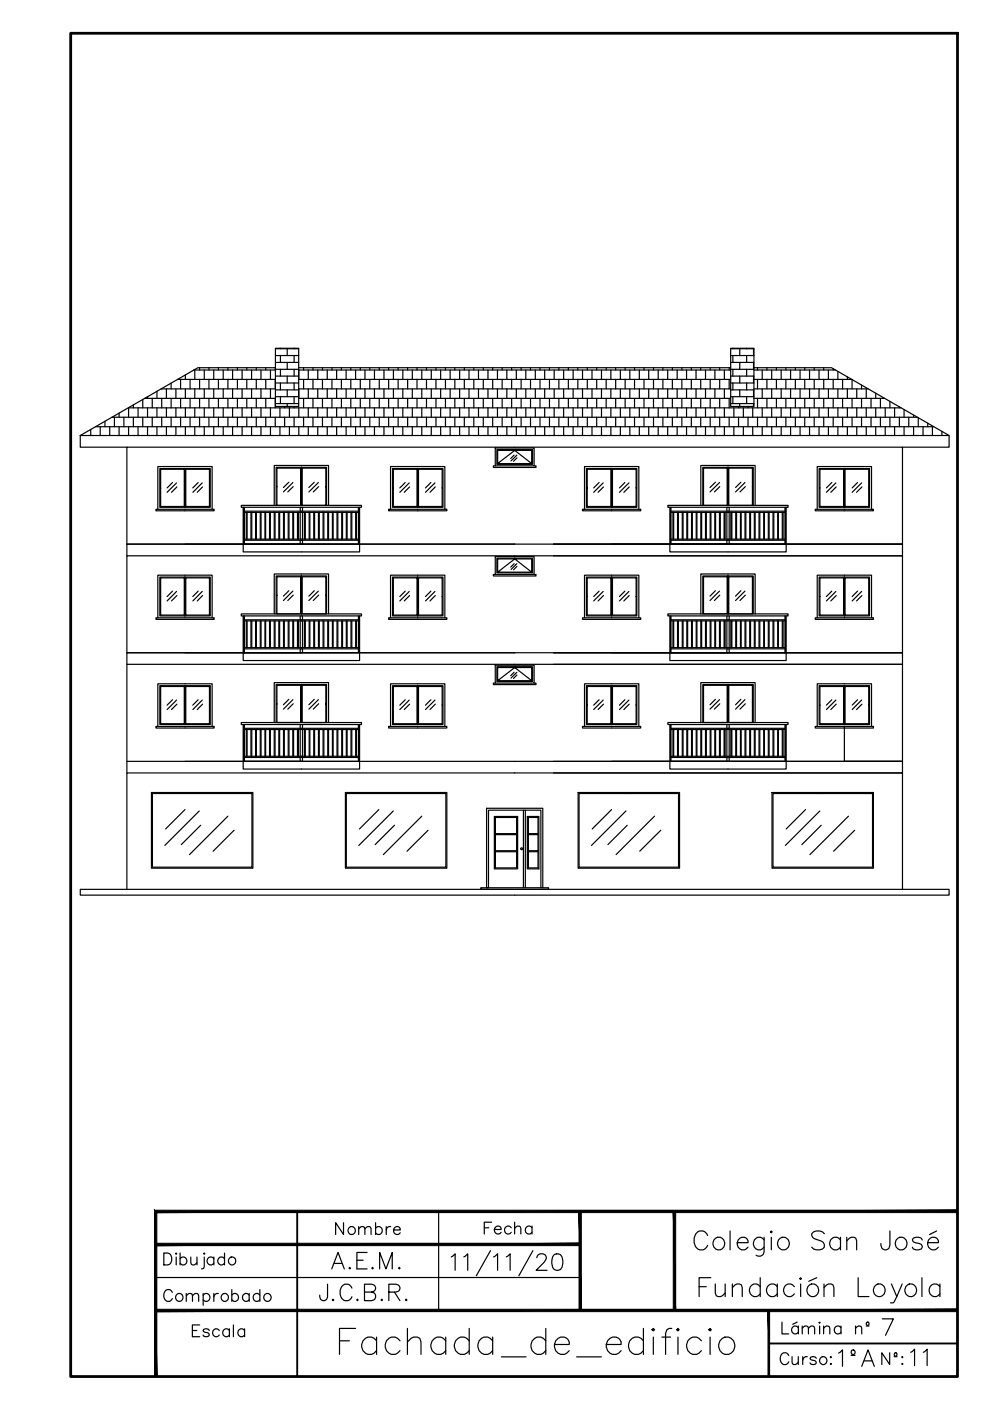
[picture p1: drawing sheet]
<svg xmlns="http://www.w3.org/2000/svg" width="210mm" height="297mm" viewBox="0 0 210 297" stroke-linecap="round" stroke-linejoin="round" font-family="sans-serif">
<defs><g id="words">
<text font-size="10.1" x="70.9" y="288.9">Fachada_de_edificio</text>
<text font-size="9.3" x="146" y="267.4">Colegio San José</text>
<g font-size="7.1">
<text x="69.1" y="270.2">A.E.M.</text>
<text x="66.7" y="276.9">J.C.B.R.</text>
<text x="176.7" y="291">1ºA</text>
</g>
<text font-size="6.6" x="33.5" y="278">Comprobado</text>
<g font-size="5.7">
<text x="69.8" y="262.8">Nombre</text>
<text x="101.6" y="262.8">Fecha</text>
<text x="39.5" y="284.7">Escala</text>
<text x="164.4" y="284">Lámina nº</text>
<text x="164" y="290.7">Curso:</text>
<text x="185.6" y="290.7">Nº:</text>
</g>
</g></defs>
<!-- layer: 0 -->
<g fill="none" stroke="#000" stroke-width=".25">
<path d="M39.3 79.5v.9M41.1 78.5h17.3M41.3 78.5v1.9M42.3 78v.5M43.3 78.5v1.9M44.3 78v.5M45.3 78.5v1.9M46.3 78v.5M47.3 78.5v1.9M48.3 78v.5M49.3 78.5v1.9M50.3 78v.5"/>
<path d="M51.3 78.5v1.9M52.3 78v.5M53.3 78.5v1.9M54.3 78v.5M55.3 78.5v1.9M56.3 78v.5M57.3 78.5v1.9M58.4 78v.5M58.4 78h-16.4l-25 14.3M58.4 73.8h4.9v12.4h-4.9zM58.4 73.9h4.9M58.4 75.4h4.9"/>
<path d="M58.4 76.8h4.9M58.4 78.3h4.9M58.4 79.7h4.9M59.5 73.8v.1M59.5 75.4v1.4M59.5 78.3v1.4M60.9 73.9v1.5M60.9 76.8v1.5M60.9 79.7v1.5M62.4 73.8v.1M62.4 75.4v1.4M62.4 78.3v1.4"/>
<path d="M63.3 78h91.6M64.4 78v.5M65.4 78.5v1.9M66.4 78v.5M67.4 78.5v1.9M68.4 78v.5M69.4 78.5v1.9M70.4 78v.5M71.4 78.5v1.9M72.4 78v.5M73.4 78.5v1.9M74.4 78v.5"/>
<path d="M75.4 78.5v1.9M76.4 78v.5M77.4 78.5v1.9M78.4 78v.5M79.4 78.5v1.9M80.4 78v.5M81.4 78.5v1.9M82.4 78v.5M83.4 78.5v1.9M84.4 78v.5M85.4 78.5v1.9M86.4 78v.5"/>
<path d="M87.4 78.5v1.9M88.4 78v.5M89.4 78.5v1.9M90.4 78v.5M91.4 78.5v1.9M92.4 78v.5M93.4 78.5v1.9M94.4 78v.5M95.4 78.5v1.9M96.4 78v.5M97.5 78.5v1.9M98.4 78v.5"/>
<path d="M99.4 78.5v1.9M100.5 78v.5M101.5 78.5v1.9M102.5 78v.5M103.5 78.5v1.9M104.5 78v.5M105.5 78.5v1.9M106.5 78v.5M107.5 78.5v1.9M108.5 78v.5M109.5 78.5v1.9M110.5 78v.5"/>
<path d="M111.5 78.5v1.9M112.5 78v.5M113.5 78.5v1.9M114.5 78v.5M115.5 78.5v1.9M116.5 78v.5M117.5 78.5v1.9M118.5 78v.5M119.5 78.5v1.9M120.5 78v.5M121.5 78.5v1.9M122.5 78v.5"/>
<path d="M123.5 78.5v1.9M124.5 78v.5M125.5 78.5v1.9M126.5 78v.5M127.5 78.5v1.9M128.5 78v.5M129.5 78.5v1.9M130.5 78v.5M131.5 78.5v1.9M132.5 78v.5M133.5 78.5v1.9M134.5 78v.5"/>
<path d="M135.6 78.5v1.9M136.5 78v.5M137.5 78.5v1.9M138.6 78v.5M139.6 78.5v1.9M140.5 78v.5M141.6 78.5v1.9M142.6 78v.5M143.6 78.5v1.9M144.6 78v.5M145.6 78.5v1.9M146.6 78v.5"/>
<path d="M147.6 78.5v1.9M148.6 78v.5M149.6 78.5v1.9M150.6 78v.5M151.6 78.5v1.9M152.6 78v.5M153.6 78.5v1.9M154.6 78v.5M154.9 73.8h5v12.4h-5zM154.9 78.5h-91.6l.1 1.9h91.5M154.9 73.9h5M154.9 75.4h5"/>
<path d="M154.9 76.8h5M154.9 78.3h5M154.9 79.7h5M155.4 73.8v.1M155.4 75.4v1.4M155.4 78.3v1.4M156.8 73.9v1.5M156.8 76.8v1.5M156.8 79.7v1.5M158.3 73.8v.1M158.3 75.4v1.4M158.3 78.3v1.4"/>
<path d="M159.8 73.9v1.5M159.8 76.8v1.5M159.8 79.7v1.5M159.9 78h16.4l24.9 14.3v2.5h-9.9M159.9 78.5h17.2M160.6 78v.5M161.6 78.5v1.9M162.6 78v.5M163.6 78.5v1.9M164.6 78v.5M165.6 78.5v1.9M166.6 78v.5"/>
<path d="M167.6 78.5v1.9M168.6 78v.5M169.6 78.5v1.9M170.6 78v.5M171.6 78.5v1.9M172.6 78v.5M173.7 78.5v1.9M174.6 78v.5M175.6 78.5v1.9M176.7 78.2v.3M177.7 78.7v1.7M179.7 79.9v.5"/>
<path d="M17 92.3v2.5h9.9M17 92.3h184.2M17.3 92.2v.1M19.2 91.1v1.2M20.3 90.5h177.7M21.3 90.5v1.8M22.2 89.3v1.2M23.3 90.5v1.8M23.7 88.5h170.8M24.3 88.5v2M25.3 87.6v.9M25.3 90.5v1.8"/>
<path d="M26.3 88.5v2M27.3 90.5v1.8M28.3 85.9v.6M28.3 88.5v2M29.3 86.5v2M29.3 90.5v1.8M30.3 84.7v1.8M30.3 88.5v2M30.7 84.5h27.7M31.3 84.1v.4M31.3 86.5v2M31.3 90.5v1.8"/>
<path d="M32.3 84.5v2M32.3 88.5v2M33.3 83v1.5M33.3 86.5v2M33.3 90.5v1.8M34.1 99.5h5v7.9h-5zM34.2 82.5h24.2M34.3 82.4v.1M34.3 84.5v2M34.3 88.5v2M35.3 82.5v2M35.3 86.5v2"/>
<path d="M35.3 90.5v1.8M36.3 81.2v1.3M36.3 84.5v2M36.3 88.5v2M37.3 82.5v2M37.3 86.5v2M37.3 90.5v1.8M37.6 80.4h20.8M38.3 80.4v2.1M38.3 84.5v2M38.3 88.5v2M39.2 99.3h-5.3v8.3h5.3"/>
<path d="M39.2 99.3h5.4v8.3h-5.4M39.2 99.3v8.3M39.3 82.5v2M39.3 86.5v2M39.3 90.5v1.8M39.4 99.5h5v7.9h-5zM40.3 80.4v2.1M40.3 84.5v2M40.3 88.5v2M41.3 82.5v2M41.3 86.5v2M41.3 90.5v1.8"/>
<path d="M42.3 80.4v2.1M42.3 84.5v2M42.3 88.5v2M43.3 82.5v2M43.3 86.5v2M43.3 90.5v1.8M44.3 80.4v2.1M44.3 84.5v2M44.3 88.5v2M45.3 82.5v2M45.3 86.5v2M45.3 90.5v1.8"/>
<path d="M46.3 80.4v2.1M46.3 84.5v2M46.3 88.5v2M47.3 82.5v2M47.3 86.5v2M47.3 90.5v1.8M48.3 80.4v2.1M48.3 84.5v2M48.3 88.5v2M49.3 82.5v2M49.3 86.5v2M49.3 90.5v1.8"/>
<path d="M50.3 80.4v2.1M50.3 84.5v2M50.3 88.5v2M51.3 82.5v2M51.3 86.5v2M51.3 90.5v1.8M52.3 80.4v2.1M52.3 84.5v2M52.3 88.5v2M53.3 82.5v2M53.3 86.5v2M53.3 90.5v1.8"/>
<path d="M54.3 80.4v2.1M54.3 84.5v2M54.3 88.5v2M55.3 82.5v2M55.3 86.5v2M55.3 90.5v1.8M56.3 80.4v2.1M56.3 84.5v2M56.3 88.5v2M57.3 82.5v2M57.3 86.5v2M57.3 90.5v1.8"/>
<path d="M58.4 80.4v2.1M58.4 84.5v2M58.4 88.5v2M58.4 81.2h4.9M58.4 82.7h4.9M58.4 84.1h4.9M58.4 85.6h4.9M58.7 99.3h5v7.9h-5zM59.4 86.5v2M59.4 90.5v1.8M59.5 81.2v1.5M59.5 84.1v1.5"/>
<path d="M60.3 86.2v.3M60.3 88.5v2M60.9 82.7v1.4M60.9 85.6v.6M61.4 86.5v2M61.4 90.5v1.8M62.4 81.2v1.5M62.4 84.1v1.5M62.4 86.2v.3M62.4 88.5v2M63.4 86.5v2M63.4 90.5v1.8"/>
<path d="M63.9 99.1h-5.4v8.1M63.9 99.1h5.3v8.1M63.9 99.1v8.1M64.1 99.3h5v7.9h-5zM64.4 80.4v2.1M64.4 84.5v2M64.4 88.5v2M65.4 82.5v2M65.4 86.5v2M65.4 90.5v1.8M66.4 80.4v2.1M66.4 84.5v2"/>
<path d="M66.4 88.5v2M67.4 82.5v2M67.4 86.5v2M67.4 90.5v1.8M68.4 80.4v2.1M68.4 84.5v2M68.4 88.5v2M69.4 82.5v2M69.4 86.5v2M69.4 90.5v1.8M70.4 80.4v2.1M70.4 84.5v2"/>
<path d="M70.4 88.5v2M71.4 82.5v2M71.4 86.5v2M71.4 90.5v1.8M72.4 80.4v2.1M72.4 84.5v2M72.4 88.5v2M73.4 82.5v2M73.4 86.5v2M73.4 90.5v1.8M74.4 80.4v2.1M74.4 84.5v2"/>
<path d="M74.4 88.5v2M75.4 82.5v2M75.4 86.5v2M75.4 90.5v1.8M76.4 80.4v2.1M76.4 84.5v2M76.4 88.5v2M77.4 82.5v2M77.4 86.5v2M77.4 90.5v1.8M78.4 80.4v2.1M78.4 84.5v2"/>
<path d="M78.4 88.5v2M79.4 82.5v2M79.4 86.5v2M79.4 90.5v1.8M80.4 80.4v2.1M80.4 84.5v2M80.4 88.5v2M81.4 82.5v2M81.4 86.5v2M81.4 90.5v1.8M82.4 80.4v2.1M82.4 84.5v2"/>
<path d="M82.4 88.5v2M83.4 99.5h5v7.9h-5zM83.4 82.5v2M83.4 86.5v2M83.4 90.5v1.8M84.4 80.4v2.1M84.4 84.5v2M84.4 88.5v2M85.4 82.5v2M85.4 86.5v2M85.4 90.5v1.8M86.4 80.4v2.1"/>
<path d="M86.4 84.5v2M86.4 88.5v2M87.4 82.5v2M87.4 86.5v2M87.4 90.5v1.8M88.4 80.4v2.1M88.4 84.5v2M88.4 88.5v2M88.6 99.3h-5.4v8.3h5.4M88.6 99.3h5.3v8.3h-5.3M88.6 99.3v8.3M88.7 99.5h5v7.9h-5z"/>
<path d="M89.4 82.5v2M89.4 86.5v2M89.4 90.5v1.8M90.4 80.4v2.1M90.4 84.5v2M90.4 88.5v2M91.4 82.5v2M91.4 86.5v2M91.4 90.5v1.8M92.4 80.4v2.1M92.4 84.5v2M92.4 88.5v2"/>
<path d="M93.4 82.5v2M93.4 86.5v2M93.4 90.5v1.8M94.4 80.4v2.1M94.4 84.5v2M94.4 88.5v2M95.4 82.5v2M95.4 86.5v2M95.4 90.5v1.8M96.4 80.4v2.1M96.4 84.5v2M96.4 88.5v2"/>
<path d="M97.5 82.5v2M97.5 86.5v2M97.5 90.5v1.8M98.4 80.4v2.1M98.4 84.5v2M98.4 88.5v2M99.4 82.5v2M99.4 86.5v2M99.4 90.5v1.8M100.5 80.4v2.1M100.5 84.5v2M100.5 88.5v2"/>
<path d="M101.5 82.5v2M101.5 86.5v2M101.5 90.5v1.8M102.5 80.4v2.1M102.5 84.5v2M102.5 88.5v2M103.5 82.5v2M103.5 86.5v2M103.5 90.5v1.8M104.5 80.4v2.1M104.5 84.5v2M104.5 88.5v2"/>
<path d="M105 95h8.2v3.8h-8.2zM105 98.8h-.4v.3h9v-.3h-.4M105.3 95.3h7.6v3.2h-7.6zM105.5 82.5v2M105.5 86.5v2M105.5 90.5v1.8M105.5 98.3l3.6-2.8h3.6v2.8h-7.2v-2.8h3.6l3.6 2.8M106.5 80.4v2.1M106.5 84.5v2M106.5 88.5v2M107.5 82.5v2M107.5 86.5v2"/>
<path d="M107.5 90.5v1.8M108.5 80.4v2.1M108.5 84.5v2M108.5 88.5v2M109 96.5l-.7 .7M109.5 82.5v2M109.5 86.5v2M109.5 90.5v1.8M109.6 96.5l-1.2 1.2M109.6 97.1l-.7 .7M110.5 80.4v2.1M110.5 84.5v2"/>
<path d="M110.5 88.5v2M111.5 82.5v2M111.5 86.5v2M111.5 90.5v1.8M112.5 80.4v2.1M112.5 84.5v2M112.5 88.5v2M113.5 82.5v2M113.5 86.5v2M113.5 90.5v1.8M114.5 80.4v2.1M114.5 84.5v2"/>
<path d="M114.5 88.5v2M115.5 82.5v2M115.5 86.5v2M115.5 90.5v1.8M116.5 80.4v2.1M116.5 84.5v2M116.5 88.5v2M117.5 82.5v2M117.5 86.5v2M117.5 90.5v1.8M118.5 80.4v2.1M118.5 84.5v2"/>
<path d="M118.5 88.5v2M119.5 82.5v2M119.5 86.5v2M119.5 90.5v1.8M120.5 80.4v2.1M120.5 84.5v2M120.5 88.5v2M121.5 82.5v2M121.5 86.5v2M121.5 90.5v1.8M122.5 80.4v2.1M122.5 84.5v2"/>
<path d="M122.5 88.5v2M123.5 82.5v2M123.5 86.5v2M123.5 90.5v1.8M124.5 99.5h5v7.9h-5zM124.5 80.4v2.1M124.5 84.5v2M124.5 88.5v2M125.5 82.5v2M125.5 86.5v2M125.5 90.5v1.8M126.5 80.4v2.1"/>
<path d="M126.5 84.5v2M126.5 88.5v2M127.5 82.5v2M127.5 86.5v2M127.5 90.5v1.8M128.5 80.4v2.1M128.5 84.5v2M128.5 88.5v2M129.5 82.5v2M129.5 86.5v2M129.5 90.5v1.8M129.7 99.3h-5.4v8.3h5.4"/>
<path d="M129.7 99.3h5.3v8.3h-5.3M129.7 99.3v8.3M129.9 99.5h5v7.9h-5zM130.5 80.4v2.1M130.5 84.5v2M130.5 88.5v2M131.5 82.5v2M131.5 86.5v2M131.5 90.5v1.8M132.5 80.4v2.1M132.5 84.5v2M132.5 88.5v2"/>
<path d="M133.5 82.5v2M133.5 86.5v2M133.5 90.5v1.8M134.5 80.4v2.1M134.5 84.5v2M134.5 88.5v2M135.6 82.5v2M135.6 86.5v2M135.6 90.5v1.8M136.5 80.4v2.1M136.5 84.5v2M136.5 88.5v2"/>
<path d="M137.5 82.5v2M137.5 86.5v2M137.5 90.5v1.8M138.6 80.4v2.1M138.6 84.5v2M138.6 88.5v2M139.6 82.5v2M139.6 86.5v2M139.6 90.5v1.8M140.5 80.4v2.1M140.5 84.5v2M140.5 88.5v2"/>
<path d="M141.6 82.5v2M141.6 86.5v2M141.6 90.5v1.8M142.6 80.4v2.1M142.6 84.5v2M142.6 88.5v2M143.6 82.5v2M143.6 86.5v2M143.6 90.5v1.8M144.6 80.4v2.1M144.6 84.5v2M144.6 88.5v2"/>
<path d="M145.6 82.5v2M145.6 86.5v2M145.6 90.5v1.8M146.6 80.4v2.1M146.6 84.5v2M146.6 88.5v2M147.6 82.5v2M147.6 86.5v2M147.6 90.5v1.8M148.6 80.4v2.1M148.6 84.5v2M148.6 88.5v2"/>
<path d="M149.2 99.3h5v7.9h-5zM149.6 82.5v2M149.6 86.5v2M149.6 90.5v1.8M150.6 80.4v2.1M150.6 84.5v2M150.6 88.5v2M151.6 82.5v2M151.6 86.5v2M151.6 90.5v1.8M152.6 80.4v2.1M152.6 84.5v2"/>
<path d="M152.6 88.5v2M153.6 82.5v2M153.6 86.5v2M153.6 90.5v1.8M154.3 99.1h-5.3v8.1M154.3 99.1h5.4v8.1M154.3 99.1v8.1M154.5 99.3h5v7.9h-5zM154.6 80.4v2.1M154.6 84.5v2M154.6 88.5v2M154.9 82.5h-91.6l.1 2h91.5"/>
<path d="M154.9 81.2h5M154.9 82.7h5M154.9 84.1h5M154.9 85.6h5M155.4 81.2v1.5M155.4 84.1v1.5M155.6 86.5v2M155.6 90.5v1.8M156.6 86.2v.3M156.6 88.5v2M156.8 82.7v1.4M156.8 85.6v.6"/>
<path d="M157.6 86.5v2M157.6 90.5v1.8M158.3 81.2v1.5M158.3 84.1v1.5M158.6 86.2v.3M158.6 88.5v2M159.6 86.5v2M159.6 90.5v1.8M159.8 82.7v1.4M159.8 85.6v.6M159.9 80.4h20.7M159.9 82.5h24.2"/>
<path d="M159.9 84.5h27.7M160.6 80.4v2.1M160.6 84.5v2M160.6 88.5v2M161.6 82.5v2M161.6 86.5v2M161.6 90.5v1.8M162.6 80.4v2.1M162.6 84.5v2M162.6 88.5v2M163.6 82.5v2M163.6 86.5v2"/>
<path d="M163.6 90.5v1.8M164.6 80.4v2.1M164.6 84.5v2M164.6 88.5v2M165.6 82.5v2M165.6 86.5v2M165.6 90.5v1.8M166.6 80.4v2.1M166.6 84.5v2M166.6 88.5v2M167.6 82.5v2M167.6 86.5v2"/>
<path d="M167.6 90.5v1.8M168.6 80.4v2.1M168.6 84.5v2M168.6 88.5v2M169.6 82.5v2M169.6 86.5v2M169.6 90.5v1.8M170.6 80.4v2.1M170.6 84.5v2M170.6 88.5v2M171.6 82.5v2M171.6 86.5v2"/>
<path d="M171.6 90.5v1.8M172.6 80.4v2.1M172.6 84.5v2M172.6 88.5v2M173.7 82.5v2M173.7 86.5v2M173.7 90.5v1.8M173.8 99.5h5.1v7.9h-5.1zM174.6 80.4v2.1M174.6 84.5v2M174.6 88.5v2M175.6 82.5v2"/>
<path d="M175.6 86.5v2M175.6 90.5v1.8M176.7 80.4v2.1M176.7 84.5v2M176.7 88.5v2M177.7 82.5v2M177.7 86.5v2M177.7 90.5v1.8M178.6 80.4v2.1M178.6 84.5v2M178.6 88.5v2M179 99.3h-5.3v8.3h5.3"/>
<path d="M179 99.3h5.4v8.3h-5.4M179 99.3v8.3M179.2 99.5h5v7.9h-5zM179.7 82.5v2M179.7 86.5v2M179.7 90.5v1.8M180.7 80.5v2M180.7 84.5v2M180.7 88.5v2M181.7 82.5v2M181.7 86.5v2M181.7 90.5v1.8"/>
<path d="M182.7 81.6v.9M182.7 84.5v2M182.7 88.5v2M183.7 82.5v2M183.7 86.5v2M183.7 90.5v1.8M184.7 84.5v2M184.7 88.5v2M185.7 83.4v1.1M185.7 86.5v2M185.7 90.5v1.8M186.7 84.5v2"/>
<path d="M186.7 88.5v2M187.7 86.5v2M187.7 90.5v1.8M188.7 85.1v1.4M188.7 88.5v2M189.7 86.5v2M189.7 90.5v1.8M190.7 86.3v.2M190.7 88.5v2M191 86.5h-163.8l.1 2M191.7 86.8v1.7M191.7 90.5v1.8"/>
<path d="M192.7 88.5v2M193.7 88v.5M193.7 90.5v1.8M194.7 88.6v1.9M195.7 90.5v1.8M196.7 89.7v.8M197.7 90.5v1.8M199.7 91.5v.8M33.1 108h12.3v.3h-12.3zM33.5 108v-9.1h11.5v9.1M36.6 102.3l-1.2 1.1M37.4 102.4l-2 2"/>
<path d="M37.5 103.2l-1.1 1.2M42 102.3l-1.1 1.1M42.9 102.4l-2 2M42.9 103.2l-1.1 1.2M51.6 107.6v7.8h.2v-7.8M51.6 115.4v1.6h24.6v-1.6M51.8 108.4h24.2M51.8 108.6h24.2M51.8 114.5h24.2M51.8 114.3h24.2M52.2 108.6v5.7M52.4 108.6v5.7"/>
<path d="M53.2 108.6v5.7M53.4 108.6v5.7M54.2 108.6v5.7M54.4 108.6v5.7M55.2 108.6v5.7M55.4 108.6v5.7M56.2 108.6v5.7M56.3 108.6v5.7M57.1 108.6v5.7M57.3 108.6v5.7M58.1 107.2v-8.5h11.6v8.5M58.1 108.6v5.7"/>
<path d="M58.3 108.6v5.7M59.1 108.6v5.7M59.3 108.6v5.7M60.1 108.6v5.7M60.3 108.6v5.7M61.1 108.6v5.7M61.2 102.2l-1.1 1.2M61.3 108.6v5.7M62.1 108.6v5.7M62.1 102.3l-2 2M62.2 103.2l-1.2 1.1M62.3 108.6v5.7"/>
<path d="M63.1 108.6v5.7M63.2 108.6v5.7M63.5 107.2h-12.3v.4h25.4v-.4h-12.3M63.6 107.6v.8M63.6 108.6v5.7M63.6 114.5v.9M63.7 107.2h.4M64.1 107.6v.8M64.1 108.6v5.7M64.1 114.5v.9M64.6 108.6v5.7M64.7 108.6v5.7"/>
<path d="M65.6 108.6v5.7M65.7 108.6v5.7M66.5 108.6v5.7M66.6 102.2l-1.1 1.2M66.7 108.6v5.7M67.5 102.3l-2 2M67.5 108.6v5.7M67.6 103.2l-1.2 1.1M67.7 108.6v5.7M68.5 108.6v5.7M68.7 108.6v5.7M69.5 108.6v5.7"/>
<path d="M69.7 108.6v5.7M70.5 108.6v5.7M70.6 108.6v5.7M71.5 108.6v5.7M71.6 108.6v5.7M72.5 108.6v5.7M72.6 108.6v5.7M73.4 108.6v5.7M73.6 108.6v5.7M74.4 108.6v5.7M74.6 108.6v5.7M75.4 108.6v5.7"/>
<path d="M75.6 108.6v5.7M76 107.6v7.8h.2v-7.8M82.4 108h12.3v.3h-12.3zM82.8 108v-9.1h11.5v9.1M85.9 102.3l-1.1 1.1M86.8 102.4l-2 2M86.8 103.2l-1.1 1.2M91.4 102.3l-1.2 1.1M92.2 102.4l-2 2M92.3 103.2l-1.1 1.2M105 118h8.2v3.8h-8.2zM105.3 118.3h7.6v3.2h-7.6z"/>
<path d="M109 119.5l-.7 .7M109.1 115.4h-82.2v2.4M109.1 115.4h-82.2v-20.6h164.4v20.6h-74M109.1 115.4h82.2v2.4h-74M109.6 119.5l-1.2 1.2M123.5 108h12.3v.3h-12.3zM123.9 108v-9.1h11.5v9.1M127 102.3l-1.1 1.1M127.9 102.4l-2 2M128 103.2l-1.2 1.2M132.5 102.3l-1.2 1.1M133.3 102.4l-2 2"/>
<path d="M133.4 103.2l-1.1 1.2M142 107.6v7.8h.3v-7.8M142 115.4v1.6h24.7v-1.6M142.3 108.4h24.1M142.3 108.6h24.1M142.3 114.5h24.1M142.3 114.3h24.1M142.7 108.6v5.7M142.8 108.6v5.7M143.7 108.6v5.7M143.8 108.6v5.7M144.7 108.6v5.7"/>
<path d="M144.8 108.6v5.7M145.6 108.6v5.7M145.8 108.6v5.7M146.6 108.6v5.7M146.8 108.6v5.7M147.6 108.6v5.7M147.8 108.6v5.7M148.6 107.2v-8.5h11.5v8.5M148.6 108.6v5.7M148.8 108.6v5.7M149.6 108.6v5.7M149.8 108.6v5.7"/>
<path d="M150.6 108.6v5.7M150.7 108.6v5.7M151.6 108.6v5.7M151.7 102.2l-1.2 1.2M151.7 108.6v5.7M152.5 102.3l-2 2M152.5 108.6v5.7M152.6 103.2l-1.1 1.1M152.7 108.6v5.7M153.5 108.6v5.7M153.7 108.6v5.7M153.9 107.2h-12.3v.4h25.5v-.4h-12.3"/>
<path d="M154.1 107.6v.8M154.1 108.6v5.7M154.1 114.5v.9M154.2 107.2h.3M154.6 107.6v.8M154.6 108.6v5.7M154.6 114.5v.9M155 108.6v5.7M155.2 108.6v5.7M156 108.6v5.7M156.2 108.6v5.7M157 108.6v5.7"/>
<path d="M157.1 102.2l-1.1 1.2M157.1 108.6v5.7M157.9 102.3l-1.9 2M158 108.6v5.7M158 103.2l-1.1 1.1M158.1 108.6v5.7M159 108.6v5.7M159.1 108.6v5.7M159.9 108.6v5.7M160.1 108.6v5.7M160.9 108.6v5.7M161.1 108.6v5.7"/>
<path d="M161.9 108.6v5.7M162.1 108.6v5.7M162.9 108.6v5.7M163.1 108.6v5.7M163.9 108.6v5.7M164.1 108.6v5.7M164.9 108.6v5.7M165 108.6v5.7M165.9 108.6v5.7M166 108.6v5.7M166.4 107.6v7.8h.3v-7.8M172.8 108h12.4v.3h-12.4z"/>
<path d="M173.3 108v-9.1h11.5v9.1M176.4 102.3l-1.2 1.1M177.2 102.4l-2 2M177.3 103.2l-1.2 1.2M181.8 102.3l-1.1 1.1M182.7 102.4l-2 2M182.8 103.2l-1.2 1.2M33.1 131h12.3v.3h-12.3zM33.5 131v-9.1h11.5v9.1M34.1 122.5h5v7.9h-5zM36.6 125.3l-1.2 1.2M37.4 125.4l-2 2"/>
<path d="M37.5 126.3l-1.1 1.1M39.2 122.4h-5.3v8.2h5.3M39.2 122.4h5.4v8.2h-5.4M39.2 122.4v8.2M39.4 122.5h5v7.9h-5zM42 125.3l-1.1 1.2M42.9 125.4l-2 2M42.9 126.3l-1.1 1.1M51.6 130.6v7.8h.2v-7.8M51.6 138.4v1.6h24.6v-1.6M51.8 131.4h24.2M51.8 131.6h24.2"/>
<path d="M51.8 137.6h24.2M51.8 137.3h24.2M52.2 131.6v5.7M52.4 131.6v5.7M53.2 131.6v5.7M53.4 131.6v5.7M54.2 131.6v5.7M54.4 131.6v5.7M55.2 131.6v5.7M55.4 131.6v5.7M56.2 131.6v5.7M56.3 131.6v5.7"/>
<path d="M57.1 131.6v5.7M57.3 131.6v5.7M58.1 130.2v-8.5h11.6v8.5M58.1 131.6v5.7M58.3 131.6v5.7M58.7 122.3h5v7.9h-5zM59.1 131.6v5.7M59.3 131.6v5.7M60.1 131.6v5.7M60.3 131.6v5.7M61.1 131.6v5.7M61.2 125.3l-1.1 1.1"/>
<path d="M61.3 131.6v5.7M62.1 131.6v5.7M62.1 125.3l-2 2M62.2 126.2l-1.2 1.1M62.3 131.6v5.7M63.1 131.6v5.7M63.2 131.6v5.7M63.5 130.2h-12.3v.4h25.4v-.4h-12.3M63.6 130.6v.8M63.6 131.6v5.7M63.6 137.6v.8M63.7 130.2h.4"/>
<path d="M63.9 122.1h-5.4v8.1M63.9 122.1h5.3v8.1M63.9 122.1v8.1M64.1 122.3h5v7.9h-5zM64.1 130.6v.8M64.1 131.6v5.7M64.1 137.6v.8M64.6 131.6v5.7M64.7 131.6v5.7M65.6 131.6v5.7M65.7 131.6v5.7M66.5 131.6v5.7"/>
<path d="M66.6 125.3l-1.1 1.1M66.7 131.6v5.7M67.5 125.3l-2 2M67.5 131.6v5.7M67.6 126.2l-1.2 1.1M67.7 131.6v5.7M68.5 131.6v5.7M68.7 131.6v5.7M69.5 131.6v5.7M69.7 131.6v5.7M70.5 131.6v5.7M70.6 131.6v5.7"/>
<path d="M71.5 131.6v5.7M71.6 131.6v5.7M72.5 131.6v5.7M72.6 131.6v5.7M73.4 131.6v5.7M73.6 131.6v5.7M74.4 131.6v5.7M74.6 131.6v5.7M75.4 131.6v5.7M75.6 131.6v5.7M76 130.6v7.8h.2v-7.8M82.4 131h12.3v.3h-12.3z"/>
<path d="M82.8 131v-9.1h11.5v9.1M83.4 122.5h5v7.9h-5zM85.9 125.3l-1.1 1.2M86.8 125.4l-2 2M86.8 126.3l-1.1 1.1M88.6 122.4h-5.4v8.2h5.4M88.6 122.4h5.3v8.2h-5.3M88.6 122.4v8.2M88.7 122.5h5v7.9h-5zM91.4 125.3l-1.2 1.2M92.2 125.4l-2 2M92.3 126.3l-1.1 1.1"/>
<path d="M105 121.8h-.4v.3h9v-.3h-.4M105.5 121.3l3.6-2.8h3.6v2.8h-7.2v-2.8h3.6l3.6 2.8M109.1 138.4h-82.2v2.5M109.1 138.4h-82.2v-20.6h164.4v20.6h-74M109.1 138.4h82.2v2.5h-74M109.6 120.1l-.7 .7M123.5 131h12.3v.3h-12.3zM123.9 131v-9.1h11.5v9.1M124.5 122.5h5v7.9h-5zM127 125.3l-1.1 1.2M127.9 125.4l-2 2M128 126.3l-1.2 1.1"/>
<path d="M129.7 122.4h-5.4v8.2h5.4M129.7 122.4h5.3v8.2h-5.3M129.7 122.4v8.2M129.9 122.5h5v7.9h-5zM132.5 125.3l-1.2 1.2M133.3 125.4l-2 2M133.4 126.3l-1.1 1.1M142 130.6v7.8h.3v-7.8M142 138.4v1.6h24.7v-1.6M142.3 131.4h24.1M142.3 131.6h24.1M142.3 137.6h24.1"/>
<path d="M142.3 137.3h24.1M142.7 131.6v5.7M142.8 131.6v5.7M143.7 131.6v5.7M143.8 131.6v5.7M144.7 131.6v5.7M144.8 131.6v5.7M145.6 131.6v5.7M145.8 131.6v5.7M146.6 131.6v5.7M146.8 131.6v5.7M147.6 131.6v5.7"/>
<path d="M147.8 131.6v5.7M148.6 130.2v-8.5h11.5v8.5M148.6 131.6v5.7M148.8 131.6v5.7M149.2 122.3h5v7.9h-5zM149.6 131.6v5.7M149.8 131.6v5.7M150.6 131.6v5.7M150.7 131.6v5.7M151.6 131.6v5.7M151.7 125.3l-1.2 1.1M151.7 131.6v5.7"/>
<path d="M152.5 125.3l-2 2M152.5 131.6v5.7M152.6 126.2l-1.1 1.1M152.7 131.6v5.7M153.5 131.6v5.7M153.7 131.6v5.7M153.9 130.2h-12.3v.4h25.5v-.4h-12.3M154.1 130.6v.8M154.1 131.6v5.7M154.1 137.6v.8M154.2 130.2h.3M154.3 122.1h-5.3v8.1"/>
<path d="M154.3 122.1h5.4v8.1M154.3 122.1v8.1M154.5 122.3h5v7.9h-5zM154.6 130.6v.8M154.6 131.6v5.7M154.6 137.6v.8M155 131.6v5.7M155.2 131.6v5.7M156 131.6v5.7M156.2 131.6v5.7M157 131.6v5.7M157.1 125.3l-1.1 1.1"/>
<path d="M157.1 131.6v5.7M157.9 125.3l-1.9 2M158 131.6v5.7M158 126.2l-1.1 1.1M158.1 131.6v5.7M159 131.6v5.7M159.1 131.6v5.7M159.9 131.6v5.7M160.1 131.6v5.7M160.9 131.6v5.7M161.1 131.6v5.7M161.9 131.6v5.7"/>
<path d="M162.1 131.6v5.7M162.9 131.6v5.7M163.1 131.6v5.7M163.9 131.6v5.7M164.1 131.6v5.7M164.9 131.6v5.7M165 131.6v5.7M165.9 131.6v5.7M166 131.6v5.7M166.4 130.6v7.8h.3v-7.8M172.8 131h12.4v.3h-12.4zM173.3 131v-9.1h11.5v9.1"/>
<path d="M173.8 122.5h5.1v7.9h-5.1zM176.4 125.3l-1.2 1.2M177.2 125.4l-2 2M177.3 126.3l-1.2 1.1M179 122.4h-5.3v8.2h5.3M179 122.4h5.4v8.2h-5.4M179 122.4v8.2M179.2 122.5h5v7.9h-5zM181.8 125.3l-1.1 1.2M182.7 125.4l-2 2M182.8 126.3l-1.2 1.1M33.1 154h12.3v.4h-12.3z"/>
<path d="M33.5 154v-9h11.5v9M34.1 145.5h5v7.9h-5zM36.6 148.4l-1.2 1.1M37.4 148.4l-2 2M37.5 149.3l-1.1 1.1M39.2 145.4h-5.3v8.2h5.3M39.2 145.4h5.4v8.2h-5.4M39.2 145.4v8.2M39.4 145.5h5v7.9h-5zM42 148.4l-1.1 1.1M42.9 148.4l-2 2M42.9 149.3l-1.1 1.1"/>
<path d="M51.6 153.6v7.8h.2v-7.8M51.8 154.4h24.2M51.8 154.7h24.2M52.2 154.7v5.6M52.4 154.7v5.6M53.2 154.7v5.6M53.4 154.7v5.6M54.2 154.7v5.6M54.4 154.7v5.6M55.2 154.7v5.6M55.4 154.7v5.6M56.2 154.7v5.6"/>
<path d="M56.3 154.7v5.6M57.1 154.7v5.6M57.3 154.7v5.6M58.1 153.2v-8.5h11.6v8.5M58.1 154.7v5.6M58.3 154.7v5.6M58.7 145.3h5v7.9h-5zM59.1 154.7v5.6M59.3 154.7v5.6M60.1 154.7v5.6M60.3 154.7v5.6M61.1 154.7v5.6"/>
<path d="M61.2 148.3l-1.1 1.1M61.3 154.7v5.6M62.1 154.7v5.6M62.1 148.3l-2 2.1M62.2 149.2l-1.2 1.2M62.3 154.7v5.6M63.1 154.7v5.6M63.2 154.7v5.6M63.5 153.2h-12.3v.4h25.4v-.4h-12.3M63.6 153.6v.8M63.6 154.7v5.6M63.7 153.2h.4"/>
<path d="M63.9 145.1h-5.4v8.1M63.9 145.1h5.3v8.1M63.9 145.1v8.1M64.1 145.3h5v7.9h-5zM64.1 153.6v.8M64.1 154.7v5.6M64.6 154.7v5.6M64.7 154.7v5.6M65.6 154.7v5.6M65.7 154.7v5.6M66.5 154.7v5.6M66.6 148.3l-1.1 1.1"/>
<path d="M66.7 154.7v5.6M67.5 148.3l-2 2.1M67.5 154.7v5.6M67.6 149.2l-1.2 1.2M67.7 154.7v5.6M68.5 154.7v5.6M68.7 154.7v5.6M69.5 154.7v5.6M69.7 154.7v5.6M70.5 154.7v5.6M70.6 154.7v5.6M71.5 154.7v5.6"/>
<path d="M71.6 154.7v5.6M72.5 154.7v5.6M72.6 154.7v5.6M73.4 154.7v5.6M73.6 154.7v5.6M74.4 154.7v5.6M74.6 154.7v5.6M75.4 154.7v5.6M75.6 154.7v5.6M76 153.6v7.8h.2v-7.8M82.4 154h12.3v.4h-12.3zM82.8 154v-9h11.5v9"/>
<path d="M83.4 145.5h5v7.9h-5zM85.9 148.4l-1.1 1.1M86.8 148.4l-2 2M86.8 149.3l-1.1 1.1M88.6 145.4h-5.4v8.2h5.4M88.6 145.4h5.3v8.2h-5.3M88.6 145.4v8.2M88.7 145.5h5v7.9h-5zM91.4 148.4l-1.2 1.1M92.2 148.4l-2 2M92.3 149.3l-1.1 1.1M105 141h8.2v3.8h-8.2z"/>
<path d="M105 144.8h-.4v.3h9v-.3h-.4M105.3 141.4h7.6v3.1h-7.6zM105.5 144.3l3.6-2.8h3.6v2.8h-7.2v-2.8h3.6l3.6 2.8M109 142.5l-.7 .8M109.6 142.5l-1.2 1.3M109.6 143.1l-.7 .7M123.5 154h12.3v.4h-12.3zM123.9 154v-9h11.5v9M124.5 145.5h5v7.9h-5zM127 148.4l-1.1 1.1M127.9 148.4l-2 2M128 149.3l-1.2 1.1"/>
<path d="M129.7 145.4h-5.4v8.2h5.4M129.7 145.4h5.3v8.2h-5.3M129.7 145.4v8.2M129.9 145.5h5v7.9h-5zM132.5 148.4l-1.2 1.1M133.3 148.4l-2 2M133.4 149.3l-1.1 1.1M142 153.6v7.8h.3v-7.8M142.3 154.4h24.1M142.3 154.7h24.1M142.7 154.7v5.6M142.8 154.7v5.6"/>
<path d="M143.7 154.7v5.6M143.8 154.7v5.6M144.7 154.7v5.6M144.8 154.7v5.6M145.6 154.7v5.6M145.8 154.7v5.6M146.6 154.7v5.6M146.8 154.7v5.6M147.6 154.7v5.6M147.8 154.7v5.6M148.6 153.2v-8.5h11.5v8.5M148.6 154.7v5.6"/>
<path d="M148.8 154.7v5.6M149.2 145.3h5v7.9h-5zM149.6 154.7v5.6M149.8 154.7v5.6M150.6 154.7v5.6M150.7 154.7v5.6M151.6 154.7v5.6M151.7 148.3l-1.2 1.1M151.7 154.7v5.6M152.5 148.3l-2 2.1M152.5 154.7v5.6M152.6 149.2l-1.1 1.2"/>
<path d="M152.7 154.7v5.6M153.5 154.7v5.6M153.7 154.7v5.6M153.9 153.2h-12.3v.4h25.5v-.4h-12.3M154.1 153.6v.8M154.1 154.7v5.6M154.2 153.2h.3M154.3 145.1h-5.3v8.1M154.3 145.1h5.4v8.1M154.3 145.1v8.1M154.5 145.3h5v7.9h-5zM154.6 153.6v.8"/>
<path d="M154.6 154.7v5.6M155 154.7v5.6M155.2 154.7v5.6M156 154.7v5.6M156.2 154.7v5.6M157 154.7v5.6M157.1 148.3l-1.1 1.1M157.1 154.7v5.6M157.9 148.3l-1.9 2.1M158 154.7v5.6M158 149.2l-1.1 1.2M158.1 154.7v5.6"/>
<path d="M159 154.7v5.6M159.1 154.7v5.6M159.9 154.7v5.6M160.1 154.7v5.6M160.9 154.7v5.6M161.1 154.7v5.6M161.9 154.7v5.6M162.1 154.7v5.6M162.9 154.7v5.6M163.1 154.7v5.6M163.9 154.7v5.6M164.1 154.7v5.6"/>
<path d="M164.9 154.7v5.6M165 154.7v5.6M165.9 154.7v5.6M166 154.7v5.6M166.4 153.6v7.8h.3v-7.8M172.8 154h12.4v.4h-12.4zM173.3 154v-9h11.5v9M173.8 145.5h5.1v7.9h-5.1zM176.4 148.4l-1.2 1.1M177.2 148.4l-2 2M177.3 149.3l-1.2 1.1M179 154v7.4h12.3"/>
<path d="M179 145.4h-5.3v8.2h5.3M179 145.4h5.4v8.2h-5.4M179 145.4v8.2M179.2 145.5h5v7.9h-5zM181.8 148.4l-1.1 1.1M182.7 148.4l-2 2M182.8 149.3l-1.2 1.1M26.9 163.9v-2.5h164.4v2.5h-74M26.9 161.4v-20.5h164.4v20.5M32.1 168h21.5v16.1h-21.5zM32.3 168.2h21.1v15.7h-21.1zM39.2 161.4h36.8"/>
<path d="M39.2 171.6l-4.1 4.2M42.2 171.9l-7.3 7.3M42.5 175l-4.1 4.1M48.3 173l-8.1 8.2M49.6 176l-4.4 4.5M51.6 161.4v1.7h24.6v-1.7M51.8 160.6h24.2M51.8 160.3h24.2M63.6 160.6v.8M64.1 160.6v.8M73.2 168h21.5v16.1h-21.5zM73.4 168.2h21.1v15.7h-21.1z"/>
<path d="M80.3 171.6l-4.1 4.2M83.4 171.9l-7.3 7.3M83.7 175l-4.2 4.1M89.4 173l-8.1 8.2M90.8 176l-4.5 4.5M103.2 171.4h11.9v16.8h-11.9zM104.8 173.1h4.9v11.1h-4.9zM105 173.3h4.5v10.7h-4.5zM105 173.3v3.4h4.5M109.5 177h-4.5v3.4h4.5M111 171.8v16.4M111.4 171.8v16.4"/>
<path d="M111.8 173.1h2.5v11.1h-2.5zM112 173.3h2.1v10.7h-2.1zM112 173.3v3.4h2.1M114.1 177h-2.1v3.4h2.1M117.3 161.4h74M122.6 168h21.5v16.1h-21.5zM122.8 168.2h21.1v15.7h-21.1zM129.7 171.6l-4.1 4.2M132.7 171.9l-7.3 7.3M133 175l-4.1 4.1M138.8 173l-8.2 8.2M140.1 176l-4.5 4.5"/>
<path d="M142 161.4v1.7h24.7v-1.7M142.3 160.6h24.1M142.3 160.3h24.1M154.1 160.6v.8M154.6 160.6v.8M163.7 168h21.5v16.1h-21.5zM163.9 168.2h21.1v15.7h-21.1zM170.8 171.6l-4.1 4.2M173.8 171.9l-7.3 7.3M174.1 175l-4.1 4.1M179.9 173l-8.2 8.2M181.2 176l-4.5 4.5"/>
<path d="M17 188.6h184.2v1.2h-184.2zM26.9 188.6v-24.7h164.4v24.7M109.5 180.6h-4.5v3.4M114.1 180.6h-2.1v3.4M114.7 188.2v-16.4h-11.1v16.4h-1.7v.4h14.4v-.4h-1.2M93 256.8v21M123 256.8v21M143 256.8v21M203 256.8h-170v35.1M33 277.8h170M33 270.9h90M33 263.8h90"/>
<path d="M34.7 265.7h.9a1.35 1.35 0 0 1 .8 1.2 1.35 1.35 0 0 1-.8 1.3h-.9zM37.4 265.7l.1 .1-.1 .1-.2-.1zM37.4 266.5v1.7M38.2 266.9a.8 .8 0 0 1 1.2-.1 .8 .8 0 0 1 0 1.1 .8 .8 0 0 1-1.2-.1M38.2 265.7v2.5M40.4 266.5l.2 1.6 .6 .1 .6-.5M41.8 266.5v1.7M43.3 265.7l.1 .1-.1 .1zM43.3 266.5v2l-.1 .4-.5 .1M45.3 266.9a.8 .8 0 0 0-1.1-.1 .8 .8 0 0 0 0 1.1 .8 .8 0 0 0 1.1-.1M45.3 266.5v1.7M47.6 266.9a.8 .8 0 0 0-1.2-.1 .8 .8 0 0 0 0 1.1 .8 .8 0 0 0 1.2-.1"/>
<path d="M47.6 265.7v2.5M95.7 266.5l.8-.7v3.5M98.3 266.5l.9-.7v3.5M104 265.2l-3 5.3M104.7 266.5l.8-.7v3.5M107.3 266.5l.9-.7v3.5M113 265.2l-3 5.3M113.8 266.7a.85 .85 0 0 1 .7-.9h.7a.85 .85 0 0 1 .5 1.4l-2 2.1h2.3M117.5 266a1.15 1.15 0 0 1 1.7 .5 2.85 2.85 0 0 1-.4 2.7 1.15 1.15 0 0 1-1.6-.5 2.85 2.85 0 0 1 .3-2.7zM148.2 272.8h1.6M150.7 270.9h-2.5v4M151.7 272.2v1.9l.1 .6 .4 .2h.6l1-.8"/>
<path d="M153.8 272.2v2.7M155.3 273l.9-.8h.6l.4 .2 .2 .6v1.9M155.3 272.2v2.7M161.2 272.8a1.32 1.32 0 0 0-2.3 .4 1.32 1.32 0 0 0 1.5 1.7l.8-.6M161.2 270.9v4M163 277.8v14.1M164.8 272.8a1.32 1.32 0 0 0-2.3 .4 1.32 1.32 0 0 0 1.5 1.7l.8-.6M164.8 272.2v2.7M168.4 272.8a1.32 1.32 0 0 0-2.3 .4 1.32 1.32 0 0 0 1.6 1.7l.7-.6M169.8 270.9l.1 .2-.1 .2-.2-.2zM169.8 272.2v2.7M173.2 270.9l-1.7 .8"/>
<path d="M174.7 273l1-.8h.5l.4 .2 .2 .6v1.9M174.7 272.2v2.7M181.9 270.9v4h2.3M187.1 279.6h2.3l-1.7 3.5M189 272.2l1.1 2.7 1.2-2.7M190.1 274.9l-.5 1.1-.2 .2h-.6M195.5 270.9v4M199.3 272.8a1.32 1.32 0 0 0-2.3 .4 1.32 1.32 0 0 0 1.5 1.7l.8-.6M199.3 272.2v2.7M195.7 286.7l.9-.6v3.4"/>
<circle cx="110.6" cy="180" r=".2"/>
<circle cx="49.2" cy="267.3" r=".83"/>
<circle cx="172.3" cy="273.5" r="1.32"/>
<circle cx="186.4" cy="273.5" r="1.32"/>
<circle cx="193.1" cy="273.5" r="1.32"/>
</g>
<path d="M63 256.8v35.1M163 284.8h40" fill="none" stroke="#000" stroke-width=".4"/>
<g fill="#000" stroke="#000" stroke-width=".21">
<path d="M33 277.6v.5l170-.5zM33 278.1l170-.5v.5z"/>
<path d="M33 263.6v.5l90-.5zM33 264.1l90-.5v.5z"/>
<path d="M122.8 256.8v21h.5zM122.8 256.8h.5v21z"/>
<path d="M142.7 256.8v21h.6zM142.7 256.8h.6v21z"/>
<path d="M32.8 256.6v35.3h.5zM32.8 256.6l.5 .5v34.8zM32.8 256.6l.5 .5 169.7-.5zM33.3 257.1l169.7-.5v.5z"/>
<path d="M162.8 277.8v14.1h.4zM162.8 277.8h.4v14.1z"/>
</g>
<path d="M15 7.1h188v284.8h-188z" fill="none" stroke="#000" stroke-width=".59"/>
<use href="#words"/>
</svg>
